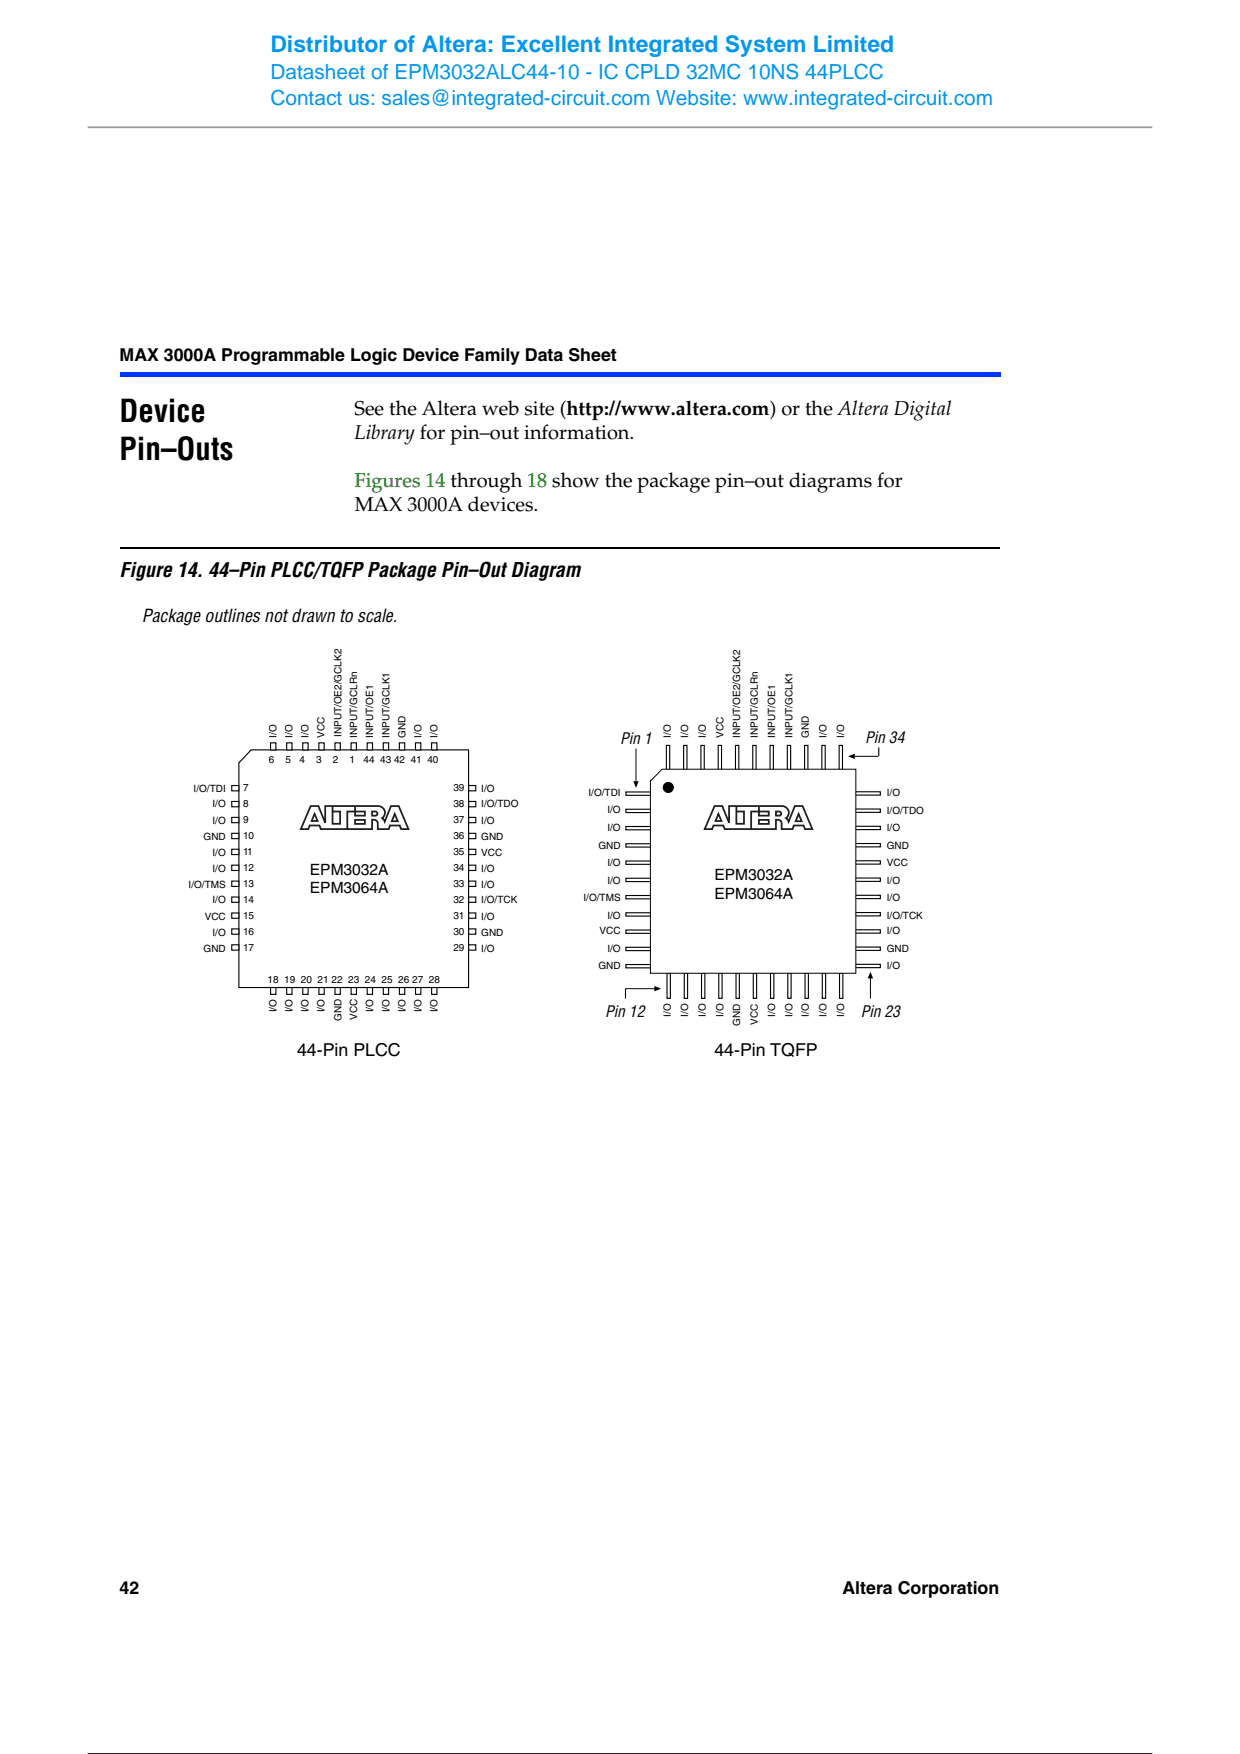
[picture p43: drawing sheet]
<svg xmlns="http://www.w3.org/2000/svg" width="210mm" height="297mm" viewBox="0 0 210 297" stroke-linecap="round" stroke-linejoin="round" font-family="sans-serif">
<defs><g id="words">
<g font-size="5.3">
<text x="20.3" y="71.5">Device</text>
<text x="20.3" y="77.8">Pin–Outs</text>
</g>
<text font-size="3.9" fill="#0196f0" x="45.8" y="8.8">Distributor of Altera: Excellent Integrated System Limited</text>
<g font-size="3.5" fill="#0196f0">
<text x="45.8" y="13.3">Datasheet of EPM3032ALC44-10 - IC CPLD 32MC 10NS 44PLCC</text>
<text x="45.8" y="17.7">Contact us: sales@integrated-circuit.com Website: www.integrated-circuit.com</text>
</g>
<g font-size="3.4">
<text x="60.1" y="70.3">See the Altera web site (http://www.altera.com) or the Altera Digital</text>
<text x="60.1" y="74.3">Library for pin–out information.</text>
<text x="60.1" y="86.6">MAX 3000A devices.</text>
<text x="20.3" y="97.7">Figure 14. 44–Pin PLCC/TQFP Package Pin–Out Diagram</text>
</g>
<text font-size="3.4" fill="#007e00" x="60.1" y="82.5">Figures 14 through 18 show the package pin–out diagrams for</text>
<g font-size="3">
<text x="20.3" y="61">MAX 3000A Programmable Logic Device Family Data Sheet</text>
<text x="24" y="105.3">Package outlines not drawn to scale.</text>
<text x="50.3" y="178.9">44-Pin PLCC</text>
<text x="121" y="178.9">44-Pin TQFP</text>
<text x="20.3" y="269.9">42</text>
<text x="142.7" y="269.9">Altera Corporation</text>
</g>
<g font-size="2.7">
<text x="105" y="126">Pin 1</text>
<text x="146.5" y="125.8">Pin 34</text>
<text x="102.5" y="172.3">Pin 12</text>
<text x="145.8" y="172.3">Pin 23</text>
</g>
<g font-size="2.6">
<text x="52.5" y="148.1">EPM3032A</text>
<text x="121" y="149.1">EPM3032A</text>
<text x="52.5" y="151.3">EPM3064A</text>
<text x="121" y="152.2">EPM3064A</text>
</g>
<g font-size="1.7">
<text x="46.8" y="124.9" transform="rotate(-90 46.8 124.9)">I/O</text>
<text x="49.5" y="124.9" transform="rotate(-90 49.5 124.9)">I/O</text>
<text x="52.2" y="124.9" transform="rotate(-90 52.2 124.9)">I/O</text>
<text x="54.9" y="124.9" transform="rotate(-90 54.9 124.9)">VCC</text>
<text x="57.8" y="124.8" transform="rotate(-90 57.8 124.8)">INPUT/OE2/GCLK2</text>
<text x="60.5" y="124.9" transform="rotate(-90 60.5 124.9)">INPUT/GCLRn</text>
<text x="63.2" y="124.9" transform="rotate(-90 63.2 124.9)">INPUT/OE1</text>
<text x="66" y="124.9" transform="rotate(-90 66 124.9)">INPUT/GCLK1</text>
<text x="68.6" y="124.9" transform="rotate(-90 68.6 124.9)">GND</text>
<text x="71.4" y="124.9" transform="rotate(-90 71.4 124.9)">I/O</text>
<text x="74.1" y="124.9" transform="rotate(-90 74.1 124.9)">I/O</text>
<text x="113.6" y="124.9" transform="rotate(-90 113.6 124.9)">I/O</text>
<text x="116.6" y="124.9" transform="rotate(-90 116.6 124.9)">I/O</text>
<text x="119.5" y="124.9" transform="rotate(-90 119.5 124.9)">I/O</text>
<text x="122.5" y="124.9" transform="rotate(-90 122.5 124.9)">VCC</text>
<text x="125.4" y="124.9" transform="rotate(-90 125.4 124.9)">INPUT/OE2/GCLK2</text>
<text x="128.4" y="124.9" transform="rotate(-90 128.4 124.9)">INPUT/GCLRn</text>
<text x="131.3" y="124.9" transform="rotate(-90 131.3 124.9)">INPUT/OE1</text>
<text x="134.2" y="124.9" transform="rotate(-90 134.2 124.9)">INPUT/GCLK1</text>
<text x="137" y="124.9" transform="rotate(-90 137 124.9)">GND</text>
<text x="140" y="124.9" transform="rotate(-90 140 124.9)">I/O</text>
<text x="142.9" y="124.9" transform="rotate(-90 142.9 124.9)">I/O</text>
<text x="45.6" y="129.1">6</text>
<text x="48.4" y="129.1">5</text>
<text x="50.7" y="129.1">4</text>
<text x="53.6" y="129.1">3</text>
<text x="56.4" y="129.1">2</text>
<text x="59.2" y="129.1">1</text>
<text x="61.6" y="129.1">44 43 42 41 40</text>
<text x="32.8" y="134">I/O/TDI</text>
<text x="36" y="136.7">I/O</text>
<text x="41.2" y="134">7</text>
<text x="41.2" y="136.7">8</text>
<text x="76.8" y="134">39</text>
<text x="76.8" y="136.7">38</text>
<text x="81.5" y="134">I/O</text>
<text x="81.5" y="136.7">I/O/TDO</text>
<text x="99.7" y="134.8">I/O/TDI</text>
<text x="102.9" y="137.7">I/O</text>
<text x="150.2" y="134.8">I/O</text>
<text x="150.2" y="137.8">I/O/TDO</text>
<text x="34.5" y="142.2">GND</text>
<text x="36" y="139.5">I/O</text>
<text x="41.2" y="139.4">9</text>
<text x="41.2" y="142.1">10</text>
<text x="76.8" y="139.4">37</text>
<text x="76.8" y="142.1">36</text>
<text x="81.5" y="139.5">I/O</text>
<text x="81.5" y="142.2">GND</text>
<text x="101.4" y="143.7">GND</text>
<text x="102.9" y="140.7">I/O</text>
<text x="150.2" y="140.7">I/O</text>
<text x="150.2" y="143.7">GND</text>
<text x="36" y="147.6">I/O</text>
<text x="36" y="144.9">I/O</text>
<text x="41.2" y="144.8">11</text>
<text x="41.2" y="147.5">12</text>
<text x="76.8" y="144.8">35</text>
<text x="76.8" y="147.5">34</text>
<text x="81.5" y="144.9">VCC</text>
<text x="81.5" y="147.6">I/O</text>
<text x="102.9" y="146.7">I/O</text>
<text x="102.9" y="149.6">I/O</text>
<text x="150.2" y="146.7">VCC</text>
<text x="150.2" y="149.6">I/O</text>
<text x="31.9" y="150.3">I/O/TMS</text>
<text x="34.7" y="155.7">VCC</text>
<text x="36" y="153">I/O</text>
<text x="41.2" y="150.2">13</text>
<text x="41.2" y="152.9">14</text>
<text x="41.2" y="155.6">15</text>
<text x="76.8" y="150.2">33</text>
<text x="76.8" y="152.9">32</text>
<text x="76.8" y="155.6">31</text>
<text x="81.5" y="150.3">I/O</text>
<text x="81.5" y="153">I/O/TCK</text>
<text x="81.5" y="155.7">I/O</text>
<text x="98.8" y="152.6">I/O/TMS</text>
<text x="102.9" y="155.5">I/O</text>
<text x="150.2" y="152.6">I/O</text>
<text x="150.2" y="155.5">I/O/TCK</text>
<text x="34.5" y="161.1">GND</text>
<text x="36" y="158.4">I/O</text>
<text x="41.2" y="158.3">16</text>
<text x="41.2" y="161.1">17</text>
<text x="76.8" y="158.3">30</text>
<text x="76.8" y="161.1">29</text>
<text x="81.5" y="158.4">GND</text>
<text x="81.5" y="161.1">I/O</text>
<text x="101.6" y="158.2">VCC</text>
<text x="102.9" y="161.2">I/O</text>
<text x="150.2" y="158.2">I/O</text>
<text x="150.2" y="161.2">GND</text>
<text x="45.3" y="166.5">18 19 20 21 22 23 24 25 26 27 28</text>
<text x="101.4" y="164.1">GND</text>
<text x="150.2" y="164.1">I/O</text>
<text x="46.8" y="171.4" transform="rotate(-90 46.8 171.4)">I/O</text>
<text x="49.5" y="171.4" transform="rotate(-90 49.5 171.4)">I/O</text>
<text x="52.2" y="171.4" transform="rotate(-90 52.2 171.4)">I/O</text>
<text x="54.9" y="171.4" transform="rotate(-90 54.9 171.4)">I/O</text>
<text x="57.8" y="172.9" transform="rotate(-90 57.8 172.9)">GND</text>
<text x="60.5" y="172.7" transform="rotate(-90 60.5 172.7)">VCC</text>
<text x="63.2" y="171.4" transform="rotate(-90 63.2 171.4)">I/O</text>
<text x="66" y="171.4" transform="rotate(-90 66 171.4)">I/O</text>
<text x="68.6" y="171.4" transform="rotate(-90 68.6 171.4)">I/O</text>
<text x="71.4" y="171.4" transform="rotate(-90 71.4 171.4)">I/O</text>
<text x="74.1" y="171.4" transform="rotate(-90 74.1 171.4)">I/O</text>
<text x="113.6" y="172.2" transform="rotate(-90 113.6 172.2)">I/O</text>
<text x="116.6" y="172.2" transform="rotate(-90 116.6 172.2)">I/O</text>
<text x="119.5" y="172.2" transform="rotate(-90 119.5 172.2)">I/O</text>
<text x="122.5" y="172.2" transform="rotate(-90 122.5 172.2)">I/O</text>
<text x="125.4" y="173.7" transform="rotate(-90 125.4 173.7)">GND</text>
<text x="128.4" y="173.5" transform="rotate(-90 128.4 173.5)">VCC</text>
<text x="131.3" y="172.2" transform="rotate(-90 131.3 172.2)">I/O</text>
<text x="134.2" y="172.2" transform="rotate(-90 134.2 172.2)">I/O</text>
<text x="137" y="172.2" transform="rotate(-90 137 172.2)">I/O</text>
<text x="140" y="172.2" transform="rotate(-90 140 172.2)">I/O</text>
<text x="142.9" y="172.2" transform="rotate(-90 142.9 172.2)">I/O</text>
</g>
</g></defs>
<path d="M15 21.6h180" fill="none" stroke="#999" stroke-width=".3"/>
<g fill="#0036ff">
<path d="M20.3 63.1h.4v.7h-.4z"/>
<path d="M20.7 63.1h148.8v.7h-148.8z"/>
</g>
<path d="M20.3 92.7h149" fill="none" stroke="#000" stroke-width=".18"/>
<path d="M29.5 107.6h130.3v73.8h-130.3z" fill="#fff"/>
<g fill="#fff" stroke="#000" stroke-width=".19">
<path d="M133.3 126.2h.6v4.2h-.6z"/>
<path d="M130.4 126.2h.6v4.2h-.6z"/>
<path d="M127.5 126.2h.5v4.2h-.5z"/>
<path d="M124.6 126.2h.5v4.2h-.5z"/>
<path d="M115.8 126.2h.5v4.2h-.5z"/>
<path d="M112.9 126.2h.5v4.2h-.5z"/>
<path d="M142.1 126.2h.6v4.2h-.6z"/>
<path d="M139.2 126.2h.6v4.2h-.6z"/>
<path d="M136.3 126.2h.5v4.2h-.5z"/>
<path d="M118.7 126.2h.6v4.2h-.6z"/>
<path d="M121.6 126.2h.6v4.2h-.6z"/>
<path d="M133.4 164.8h.6v4.2h-.6z"/>
<path d="M130.5 164.8h.6v4.2h-.6z"/>
<path d="M127.6 164.8h.5v4.2h-.5z"/>
<path d="M124.6 164.8h.6v4.2h-.6z"/>
<path d="M115.9 164.8h.5v4.2h-.5z"/>
<path d="M113 164.8h.5v4.2h-.5z"/>
<path d="M142.2 164.8h.5v4.2h-.5z"/>
<path d="M139.3 164.8h.5v4.2h-.5z"/>
<path d="M136.3 164.8h.6v4.2h-.6z"/>
<path d="M118.8 164.8h.6v4.2h-.6z"/>
<path d="M121.7 164.8h.6v4.2h-.6z"/>
<path d="M144.9 154.5h4.2v.6h-4.2z"/>
<path d="M144.9 151.6h4.2v.6h-4.2z"/>
<path d="M144.9 148.7h4.2v.5h-4.2z"/>
<path d="M144.9 145.8h4.2v.5h-4.2z"/>
<path d="M144.9 137h4.2v.6h-4.2z"/>
<path d="M144.9 134.1h4.2v.5h-4.2z"/>
<path d="M144.9 163.3h4.2v.6h-4.2z"/>
<path d="M144.9 160.4h4.2v.5h-4.2z"/>
<path d="M144.9 157.4h4.2v.6h-4.2z"/>
<path d="M144.9 139.9h4.2v.6h-4.2z"/>
<path d="M144.9 142.8h4.2v.6h-4.2z"/>
<path d="M106 154.6h4.2v.5h-4.2z"/>
<path d="M106 151.6h4.2v.6h-4.2z"/>
<path d="M106 148.7h4.2v.6h-4.2z"/>
<path d="M106 145.8h4.2v.6h-4.2z"/>
<path d="M106 137h4.2v.6h-4.2z"/>
<path d="M106 134.1h4.2v.6h-4.2z"/>
<path d="M106 163.3h4.2v.6h-4.2z"/>
<path d="M106 160.4h4.2v.6h-4.2z"/>
<path d="M106 157.5h4.2v.5h-4.2z"/>
<path d="M106 139.9h4.2v.6h-4.2z"/>
<path d="M106 142.9h4.2v.5h-4.2z"/>
</g>
<path d="M107.3 132.3h.9l-.5 1.1z" fill-rule="evenodd" fill="#000"/>
<path d="M110.2 130.3h34.7v34.5h-34.7z" fill="#fff" stroke="#000" stroke-width=".17"/>
<g fill="#fff" stroke="#000" stroke-width=".19">
<path d="M54 167.2h.9v1.2h-.9z"/>
<path d="M51.3 167.2h.9v1.2h-.9z"/>
<path d="M48.6 167.2h.9v1.2h-.9z"/>
<path d="M45.8 167.2h.9v1.2h-.9z"/>
<path d="M56.7 167.2h.9v1.2h-.9z"/>
<path d="M62.2 167.2h.9v1.2h-.9z"/>
<path d="M67.6 167.2h.9v1.2h-.9z"/>
<path d="M59.5 167.2h.9v1.2h-.9z"/>
<path d="M64.9 167.2h.9v1.2h-.9z"/>
<path d="M70.4 167.2h.9v1.2h-.9z"/>
<path d="M73.1 167.2h.9v1.2h-.9z"/>
<path d="M40.5 127h38.9v40.2h-38.9z"/>
<path d="M54 125.8h.9v1.2h-.9z"/>
<path d="M51.3 125.8h.9v1.2h-.9z"/>
<path d="M48.5 125.8h.9v1.2h-.9z"/>
<path d="M45.8 125.8h.9v1.2h-.9z"/>
<path d="M56.7 125.8h.9v1.2h-.9z"/>
<path d="M62.2 125.8h.9v1.2h-.9z"/>
<path d="M67.6 125.8h.9v1.2h-.9z"/>
<path d="M59.5 125.8h.9v1.2h-.9z"/>
<path d="M64.9 125.8h.9v1.2h-.9z"/>
<path d="M70.4 125.8h.9v1.2h-.9z"/>
<path d="M73.1 125.8h.9v1.2h-.9z"/>
<path d="M39.2 151.9h1.3v.9h-1.3z"/>
<path d="M39.2 154.6h1.3v.9h-1.3z"/>
<path d="M39.2 157.3h1.3v.9h-1.3z"/>
<path d="M39.2 160h1.3v.9h-1.3z"/>
<path d="M39.2 149.2h1.3v.9h-1.3z"/>
<path d="M39.2 143.8h1.3v.9h-1.3z"/>
<path d="M39.2 138.4h1.3v.9h-1.3z"/>
<path d="M39.2 146.5h1.3v.9h-1.3z"/>
<path d="M39.2 141.1h1.3v.9h-1.3z"/>
<path d="M39.2 135.7h1.3v.9h-1.3z"/>
<path d="M39.2 133h1.3v.9h-1.3z"/>
<path d="M79.4 151.9h1.2v.9h-1.2z"/>
<path d="M79.4 154.6h1.2v.9h-1.2z"/>
<path d="M79.4 157.3h1.2v.9h-1.2z"/>
<path d="M79.4 160h1.2v.9h-1.2z"/>
<path d="M79.4 149.2h1.2v.9h-1.2z"/>
<path d="M79.4 143.8h1.2v.9h-1.2z"/>
<path d="M79.4 138.4h1.2v.9h-1.2z"/>
<path d="M79.4 146.5h1.2v.9h-1.2z"/>
<path d="M79.4 141.1h1.2v.9h-1.2z"/>
<path d="M79.4 135.7h1.2v.9h-1.2z"/>
<path d="M79.4 133h1.2v.9h-1.2z"/>
</g>
<g fill="#fff" stroke="#fff" stroke-width=".19">
<path d="M41.9 125.4l1 1-2.7 2.7-1-1.1z"/>
<path d="M108.2 131.2l2.8-2.8 1.3 1.3-2.7 2.8z"/>
</g>
<path d="M42.6 126.9l-2.1 2.2M148.8 126.6v1.4M105.9 167.4v1.7" fill="none" stroke="#000" stroke-width=".19"/>
<path d="M107.7 126.7v5.7M112.1 130.3l-1.9 1.9M144.7 128.1h4M105.9 167.4h5M147.4 165.6v3.5" fill="none" stroke="#000" stroke-width=".17"/>
<g fill="#000">
<path d="M143.6 128.1l1.2-.5v.9z" fill-rule="evenodd"/>
<path d="M110.8 167l1.2 .4-1.2 .5z" fill-rule="evenodd"/>
<path d="M147.4 164.5l.5 1.2h-.9z" fill-rule="evenodd"/>
</g>
<path d="M30 108h129.2v73h-129.2z" fill="none" stroke="#fff" stroke-width=".38"/>
<g fill="none" stroke="#231f20" stroke-width=".3">
<path d="M52.6 136.5h1.3l1.2 2.8v-2.8h9a1.11 1.11 0 0 1 1 .8 1.11 1.11 0 0 1-.4 1.2l.5 .6 1-2.6h1.3l1.7 3.9h-1.3l-.2-.6h-1.7l-.2 .6h-1.8l-.1-1.3-.4-.3h-.5v1.6h-8.7l-.2-.6h-1.7l-.2 .6h-1.3zM53.3 137.8l.5 1.2h-1zM56.3 136.5v3h1.3v-2.1h-1.3M60.1 138.8h1.7v.7h-1.7zM60.1 136.5v1.6h1.7v-.7h-3v3M63 137.4h.6a.35 .35 0 0 1 .3 .4 .35 .35 0 0 1-.3 .3h-.6zM66.8 137.8l.6 1.3h-1zM121 136.5h1.3l1.2 2.8v-2.8h9a1.11 1.11 0 0 1 1 .8 1.11 1.11 0 0 1-.4 1.2l.5 .6 1-2.6h1.3l1.7 3.9h-1.3l-.2-.6h-1.7l-.2 .6h-1.8l-.1-1.3-.4-.3h-.5v1.6h-8.7l-.2-.6h-1.7l-.2 .6h-1.3zM121.7 137.8l.5 1.2h-1zM124.7 136.5v3h1.3v-2.1h-1.3M128.5 136.5v1.6h1.7v-.7h-3v3M128.5 138.8h1.7v.7h-1.7z"/>
<path d="M131.4 137.4h.6a.35 .35 0 0 1 .3 .4 .35 .35 0 0 1-.3 .3h-.6zM135.2 137.8l.6 1.3h-1.1z"/>
</g>
<circle cx="113.2" cy="133.3" r=".85" fill="#000" stroke="#000" stroke-width=".19"/>
<path d="M15 297h180" fill="none" stroke="#000" stroke-width=".3"/>
<use href="#words"/>
</svg>
